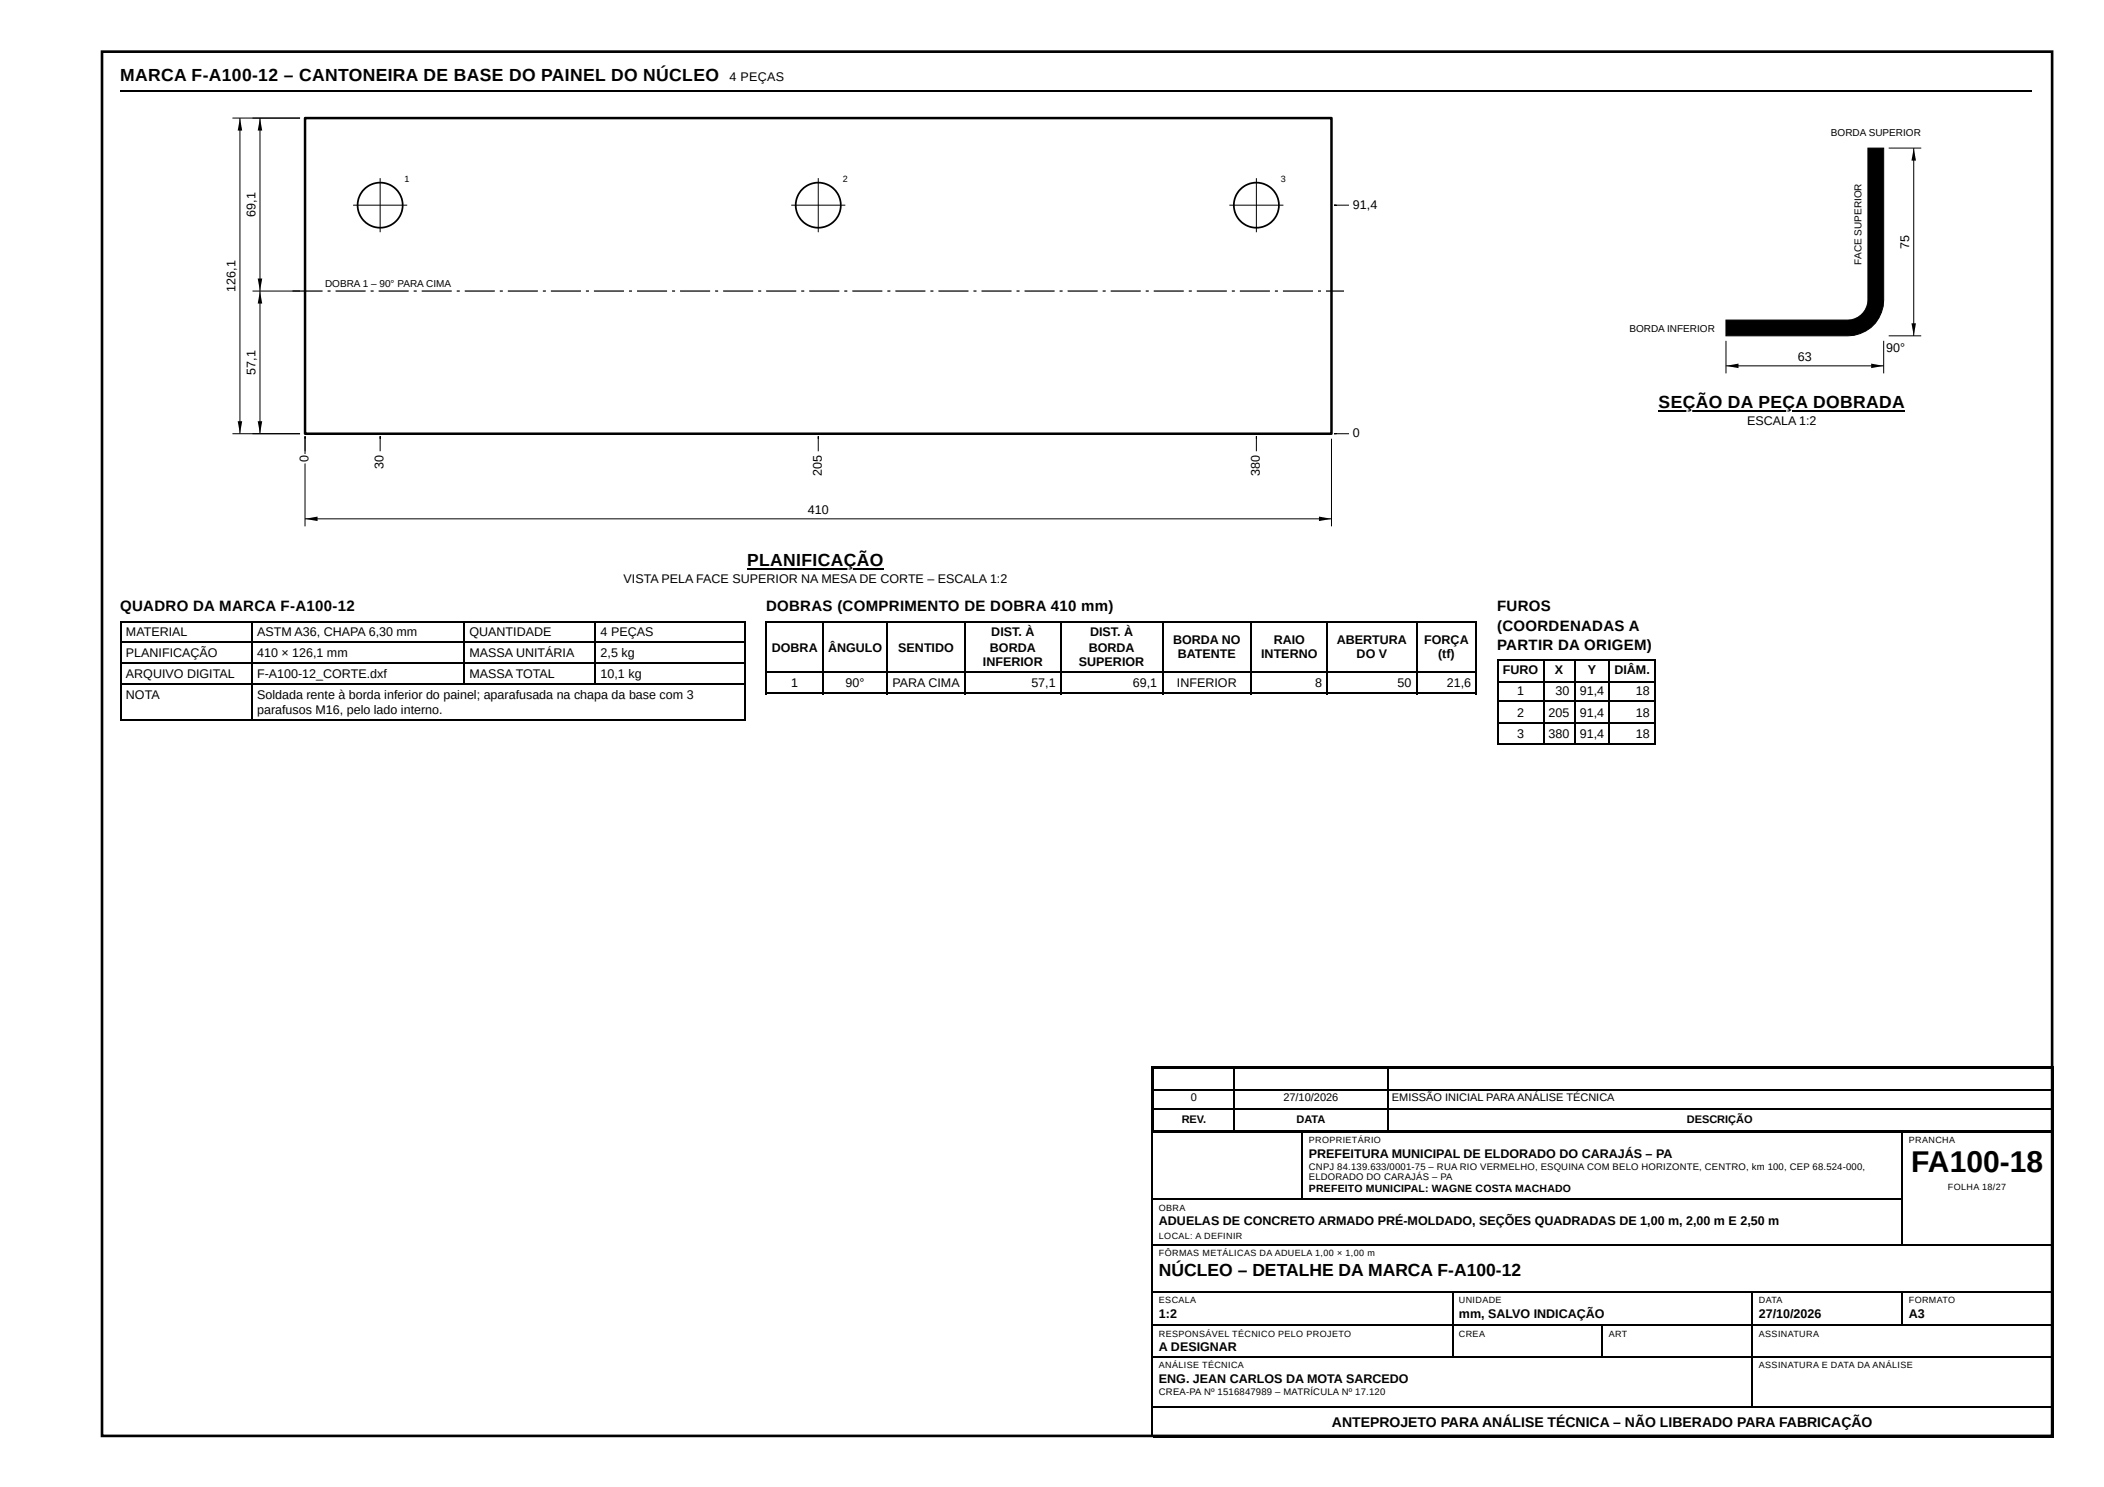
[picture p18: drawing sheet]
<svg xmlns="http://www.w3.org/2000/svg" width="420mm" height="297mm" viewBox="0 0 420 297" stroke-linecap="round" stroke-linejoin="round" font-family="sans-serif">
<defs><g id="words">
<text font-size="6" x="381.7" y="234.2">FA100-18</text>
<g font-size="3.5">
<text x="24" y="16.1">MARCA F-A100-12 – CANTONEIRA DE BASE DO PAINEL DO NÚCLEO</text>
<text x="331.3" y="81.5">SEÇÃO DA PEÇA DOBRADA</text>
<text x="149.2" y="113">PLANIFICAÇÃO</text>
<text x="231.5" y="254.8">NÚCLEO – DETALHE DA MARCA F-A100-12</text>
</g>
<g font-size="3">
<text x="24" y="122">QUADRO DA MARCA F-A100-12</text>
<text x="153" y="122">DOBRAS (COMPRIMENTO DE DOBRA 410 mm)</text>
<text x="299" y="122">FUROS</text>
<text x="299" y="125.9">(COORDENADAS A</text>
<text x="299" y="129.9">PARTIR DA ORIGEM)</text>
</g>
<text font-size="2.8" x="266" y="285">ANTEPROJETO PARA ANÁLISE TÉCNICA – NÃO LIBERADO PARA FABRICAÇÃO</text>
<g font-size="2.5">
<text x="145.7" y="16.1">4 PEÇAS</text>
<text x="379.5" y="70.3">°</text>
<text x="348.9" y="84.9">ESCALA 1:2</text>
<text x="124.5" y="116.4">VISTA PELA FACE SUPERIOR NA MESA DE CORTE – ESCALA 1:2</text>
<text x="25.2" y="127">MATERIAL</text>
<text x="25.2" y="131.2">PLANIFICAÇÃO</text>
<text x="51.3" y="127">ASTM A36, CHAPA 6,30 mm</text>
<text x="51.3" y="131.2">410 × 126,1 mm</text>
<text x="93.8" y="127">QUANTIDADE</text>
<text x="93.8" y="131.2">MASSA UNITÁRIA</text>
<text x="120" y="127">4 PEÇAS</text>
<text x="120" y="131.2">2,5 kg</text>
<text x="154.2" y="130.2">DOBRA</text>
<text x="165.4" y="130.2">ÂNGULO</text>
<text x="179.4" y="130.2">SENTIDO</text>
<text x="197.7" y="130.2">BORDA</text>
<text x="198" y="127">DIST. À</text>
<text x="217.4" y="130.2">BORDA</text>
<text x="217.7" y="127">DIST. À</text>
<text x="234.3" y="128.6">BORDA NO</text>
<text x="235.2" y="131.5">BATENTE</text>
<text x="251.9" y="131.5">INTERNO</text>
<text x="254.4" y="128.6">RAIO</text>
<text x="267" y="128.6">ABERTURA</text>
<text x="270.9" y="131.5">DO V</text>
<text x="284.4" y="128.6">FORÇA</text>
<text x="287.2" y="131.5">(tf)</text>
<text x="25.2" y="135.5">ARQUIVO DIGITAL</text>
<text x="51.3" y="135.5">F-A100-12_CORTE.dxf</text>
<text x="93.8" y="135.5">MASSA TOTAL</text>
<text x="120" y="135.5">10,1 kg</text>
<text x="158" y="137.3">1</text>
<text x="168.9" y="137.3">90°</text>
<text x="178.3" y="137.3">PARA CIMA</text>
<text x="196.3" y="133.1">INFERIOR</text>
<text x="206" y="137.3">57,1</text>
<text x="215.5" y="133.1">SUPERIOR</text>
<text x="226.3" y="137.3">69,1</text>
<text x="235.1" y="137.3">INFERIOR</text>
<text x="262.7" y="137.3">8</text>
<text x="279.1" y="137.3">50</text>
<text x="289" y="137.3">21,6</text>
<text x="300.1" y="134.7">FURO</text>
<text x="310.5" y="134.7">X</text>
<text x="317.1" y="134.7">Y</text>
<text x="322.4" y="134.7">DIÂM.</text>
<text x="25.2" y="139.7">NOTA</text>
<text x="51.3" y="139.7">Soldada rente à borda inferior do painel; aparafusada na chapa da base com 3</text>
<text x="51.3" y="142.6">parafusos M16, pelo lado interno.</text>
<text x="303" y="138.9">1</text>
<text x="303" y="143.1">2</text>
<text x="309.3" y="143.1">205</text>
<text x="310.7" y="138.9">30</text>
<text x="315.5" y="138.9">91,4</text>
<text x="315.5" y="143.1">91,4</text>
<text x="326.7" y="138.9">18</text>
<text x="326.7" y="143.1">18</text>
<text x="303" y="147.4">3</text>
<text x="309.3" y="147.4">380</text>
<text x="315.5" y="147.4">91,4</text>
<text x="326.7" y="147.4">18</text>
<text x="261.4" y="231.2">PREFEITURA MUNICIPAL DE ELDORADO DO CARAJÁS – PA</text>
<text x="231.5" y="244.7">ADUELAS DE CONCRETO ARMADO PRÉ-MOLDADO, SEÇÕES QUADRADAS DE 1,00 m, 2,00 m E 2,50 m</text>
<text x="231.5" y="263.3">1:2</text>
<text x="291.4" y="263.3">mm, SALVO INDICAÇÃO</text>
<text x="351.3" y="263.3">27/10/2026</text>
<text x="381.2" y="263.3">A3</text>
<text x="231.5" y="269.9">A DESIGNAR</text>
<text x="231.5" y="276.2">ENG. JEAN CARLOS DA MOTA SARCEDO</text>
</g>
<g font-size="2.5" fill="#fff">
<text x="270.2" y="41.7">91,,4</text>
<text x="51" y="43.3" transform="rotate(-90 51 43.3)">69,,1</text>
<text x="381.3" y="49.7" transform="rotate(-90 381.3 49.7)">75</text>
<text x="47" y="58.3" transform="rotate(-90 47 58.3)">126,,1</text>
<text x="376.7" y="70.3">90°</text>
<text x="51" y="74.8" transform="rotate(-90 51 74.8)">57,,1</text>
<text x="359.1" y="72.2">63</text>
<text x="270.2" y="87.3">0</text>
<text x="61.6" y="92.3" transform="rotate(-90 61.6 92.3)">0</text>
<text x="76.6" y="93.7" transform="rotate(-90 76.6 93.7)">30</text>
<text x="164.1" y="95.1" transform="rotate(-90 164.1 95.1)">205</text>
<text x="251.6" y="95.1" transform="rotate(-90 251.6 95.1)">380</text>
<text x="161.3" y="102.7">410</text>
</g>
<g font-size="2.2">
<text x="237.9" y="219.9">0</text>
<text x="256.3" y="219.9">27/10/2026</text>
<text x="278" y="219.9">EMISSÃO INICIAL PARAANÁLISE TÉCNICA</text>
<text x="236" y="224.4">REV.</text>
<text x="258.9" y="224.4">DATA</text>
<text x="336.9" y="224.4">DESCRIÇÃO</text>
</g>
<text font-size="2.1" x="261.4" y="238.1">PREFEITO MUNICIPAL: WAGNE COSTA MACHADO</text>
<g font-size="2" fill="#fff">
<text x="365.7" y="27.2">BORDASUPERIOR</text>
<text x="371.7" y="52.8" transform="rotate(-90 371.7 52.8)">FACE SUPERIOR</text>
<text x="64.9" y="57.2">DOBRA1–90°PARA CIMA</text>
<text x="325.4" y="66.4">BORDAINFERIOR</text>
</g>
<g font-size="2">
<text x="365.7" y="27.2">BORDA SUPERIOR</text>
<text x="371.7" y="52.8" transform="rotate(-90 371.7 52.8)">FACESUPERIOR</text>
<text x="64.9" y="57.2">DOBRA 1 – 90° PARACIMA</text>
<text x="325.4" y="66.4">BORDA INFERIOR</text>
</g>
<g font-size="1.9">
<text x="261.4" y="233.6">CNPJ 84.139.633/0001-75 – RUA RIO VERMELHO, ESQUINA COM BELO HORIZONTE, CENTRO, km 100, CEP 68.524-000,</text>
<text x="261.4" y="235.7">ELDORADO DO CARAJÁS – PA</text>
<text x="231.5" y="278.6">CREA-PA Nº 1516847989 – MATRÍCULA Nº 17.120</text>
</g>
<g font-size="1.8" fill="#fff">
<text x="80.8" y="36.3">1</text>
<text x="168.3" y="36.3">2</text>
<text x="255.8" y="36.3">3</text>
</g>
<g font-size="1.8">
<text x="261.4" y="228.3">PROPRIETÁRIO</text>
<text x="381.2" y="228.3">PRANCHA</text>
<text x="389" y="237.6">FOLHA 18/27</text>
<text x="231.5" y="241.8">OBRA</text>
<text x="231.5" y="247.4">LOCAL: A DEFINIR</text>
<text x="231.5" y="250.8">FÔRMAS METÁLICAS DA ADUELA 1,00 × 1,00 m</text>
<text x="231.5" y="260.4">ESCALA</text>
<text x="291.4" y="260.4">UNIDADE</text>
<text x="351.3" y="260.4">DATA</text>
<text x="381.2" y="260.4">FORMATO</text>
<text x="231.5" y="267">RESPONSÁVEL TÉCNICO PELO PROJETO</text>
<text x="291.4" y="267">CREA</text>
<text x="321.3" y="267">ART</text>
<text x="351.3" y="267">ASSINATURA</text>
<text x="231.5" y="273.3">ANÁLISE TÉCNICA</text>
<text x="351.3" y="273.3">ASSINATURA E DATA DA ANÁLISE</text>
</g>
</g></defs>
<path d="M24.1 18.1h381.8" fill="none" stroke="#000" stroke-width=".26"/>
<path d="M60.9 23.6h205v63h-205z" fill="none" stroke="#000" stroke-width=".5"/>
<path d="M58.4 58h6v.3h-6zM65.4 58h.6v.3h-.6zM67 58h6v.3h-6zM74 58h.6v.3h-.6zM75.6 58h6v.3h-6zM82.6 58h.6v.3h-.6zM84.2 58h6v.3h-6zM91.2 58h.6v.3h-.6zM92.8 58h6v.3h-6zM99.8 58h.6v.3h-.6zM101.4 58h6v.3h-6zM108.4 58h.6v.3h-.6zM110 58h6v.3h-6zM117 58h.6v.3h-.6zM118.6 58h6v.3h-6zM125.6 58h.6v.3h-.6zM127.2 58h6v.3h-6zM134.2 58h.6v.3h-.6zM135.8 58h6v.3h-6zM142.8 58h.6v.3h-.6zM144.4 58h6v.3h-6zM151.4 58h.6v.3h-.6zM153 58h6v.3h-6zM160 58h.6v.3h-.6zM161.6 58h6v.3h-6zM168.6 58h.6v.3h-.6zM170.2 58h6v.3h-6zM177.2 58h.6v.3h-.6zM178.8 58h6v.3h-6zM185.8 58h.6v.3h-.6zM187.4 58h6v.3h-6zM194.4 58h.6v.3h-.6zM196 58h6v.3h-6zM203 58h.6v.3h-.6zM204.6 58h6v.3h-6zM211.6 58h.6v.3h-.6zM213.2 58h6v.3h-6zM220.2 58h.6v.3h-.6zM221.8 58h6v.3h-6zM228.8 58h.6v.3h-.6zM230.4 58h6v.3h-6zM237.4 58h.6v.3h-.6zM239 58h6v.3h-6zM246 58h.6v.3h-.6zM247.6 58h6v.3h-6zM254.6 58h.6v.3h-.6zM256.2 58h6v.3h-6zM263.2 58h.6v.3h-.6zM264.8 58h3.6v.3h-3.6z" fill="#000"/>
<circle cx="75.9" cy="41" r="4.5" fill="#fff"/>
<circle cx="75.9" cy="41" r="4.5" fill="none" stroke="#000" stroke-width=".35"/>
<path d="M75.9 35.6v10.8M70.5 41h10.8" fill="none" stroke="#000" stroke-width=".2"/>
<circle cx="163.4" cy="41" r="4.5" fill="#fff"/>
<circle cx="163.4" cy="41" r="4.5" fill="none" stroke="#000" stroke-width=".35"/>
<path d="M163.4 35.6v10.8M158 41h10.8" fill="none" stroke="#000" stroke-width=".2"/>
<circle cx="250.9" cy="41" r="4.5" fill="#fff"/>
<circle cx="250.9" cy="41" r="4.5" fill="none" stroke="#000" stroke-width=".35"/>
<g fill="none" stroke="#000" stroke-width=".2">
<path d="M46.4 23.6h13.5M47.9 23.6v63M51.9 23.6v63M250.9 35.6v10.8M373.1 29.6h3.1v30.3a7.1 7.1 0 0 1-7.1 7.2h-24.4v-3.2h24.4a4.1 4.1 0 0 0 4-4zM377.2 29.6h6.5M382.2 29.6v37.5M50.4 58.1h9.5M245.5 41h10.8M266.9 41h-.5h3M344.7 68.1v6.5M344.7 73.1h31.5"/>
<path d="M376.2 68.1v6.5M377.2 67.1h6.5M46.4 86.6h13.5M60.9 90.1v-3v18M75.9 87.6v-.5v3M163.4 87.6v-.5v3M250.9 87.6v-.5v3M265.9 87.6v17.5M266.9 86.6h-.5h3M60.9 103.6h205"/>
</g>
<g fill="#000">
<path d="M47.9 23.6l.5 2.5h-.9zM51.9 23.6l.5 2.5h-.9zM382.2 29.6l.5 2.5h-.9zM51.9 58.1l.5 2.5h-.9zM51.5 55.6h.9l-.5 2.5zM373.1 29.6h3.1v30.3a7.1 7.1 0 0 1-7.1 7.2h-24.4v-3.2h24.4a4.1 4.1 0 0 0 4-4zM344.7 73.1l2.5-.5v.9zM373.7 72.6l2.5 .5-2.5 .4zM381.8 64.6h.9l-.5 2.5zM47.5 84.1h.9l-.5 2.5zM51.5 84.1h.9l-.5 2.5zM60.9 103.6l2.5-.4v.9z"/>
<path d="M263.4 103.2l2.5 .4-2.5 .5z"/>
</g>
<g fill="none" stroke="#000" stroke-width=".26">
<path d="M331.3 82.2h49.2M149.2 113.6h27.3M24.1 124.2h124.9M24.1 128.2h124.9M24.1 132.4h124.9M24.1 136.7h124.9M24.2 124.1v19.8M50.4 124.1v19.8M92.7 124.1v12.7M118.9 124.1v12.7M148.8 124.1v19.8M152.9 124.2h142.1"/>
<path d="M152.9 134.3h142.1M152.9 138.5h142.1M153.1 124.1v14.5M164.4 124.1v14.5M177.1 124.1v14.5M192.7 124.1v14.5M211.8 124.1v14.5M232.2 124.1v14.5M249.9 124.1v14.5M265 124.1v14.5M283 124.1v14.5M294.9 124.1v14.5"/>
<path d="M299 131.9h31.7M299 136.1h31.7M299.1 131.8v16.9M308.4 131.8v16.9M314.5 131.8v16.9M321.3 131.8v16.9M330.6 131.8v16.9M24.1 143.8h124.9M299 140.1h31.7M299 144.3h31.7M299 148.6h31.7M229.9 213.1h180.2"/>
<path d="M230.1 213v74.1M230.2 213.4h179.9M230.2 217.6h179.9M230.3 213.3v12.7M246.5 213.3v12.7M277.2 213.3v12.7M410 213.3v12.7M229.9 226.1h180.2M230.2 221.6h179.9M230.2 225.8h179.9M230.2 239.6h149.7M260 226.2v13.5"/>
<path d="M379.8 226.2v22.5M410 226.2v60.9M230.2 248.6h179.9M230.2 258.1h179.9M290.1 258.2v13M349.9 258.2v23.1M379.8 258.2v6.6M230.2 264.7h179.9M230.2 271.1h179.9M320 264.8v6.4M230.2 281.1h179.9M230.2 286.9h179.9"/>
</g>
<path d="M20.4 10.3h389.4v276.5h-389.4z" fill="none" stroke="#000" stroke-width=".53"/>
<use href="#words"/>
</svg>
